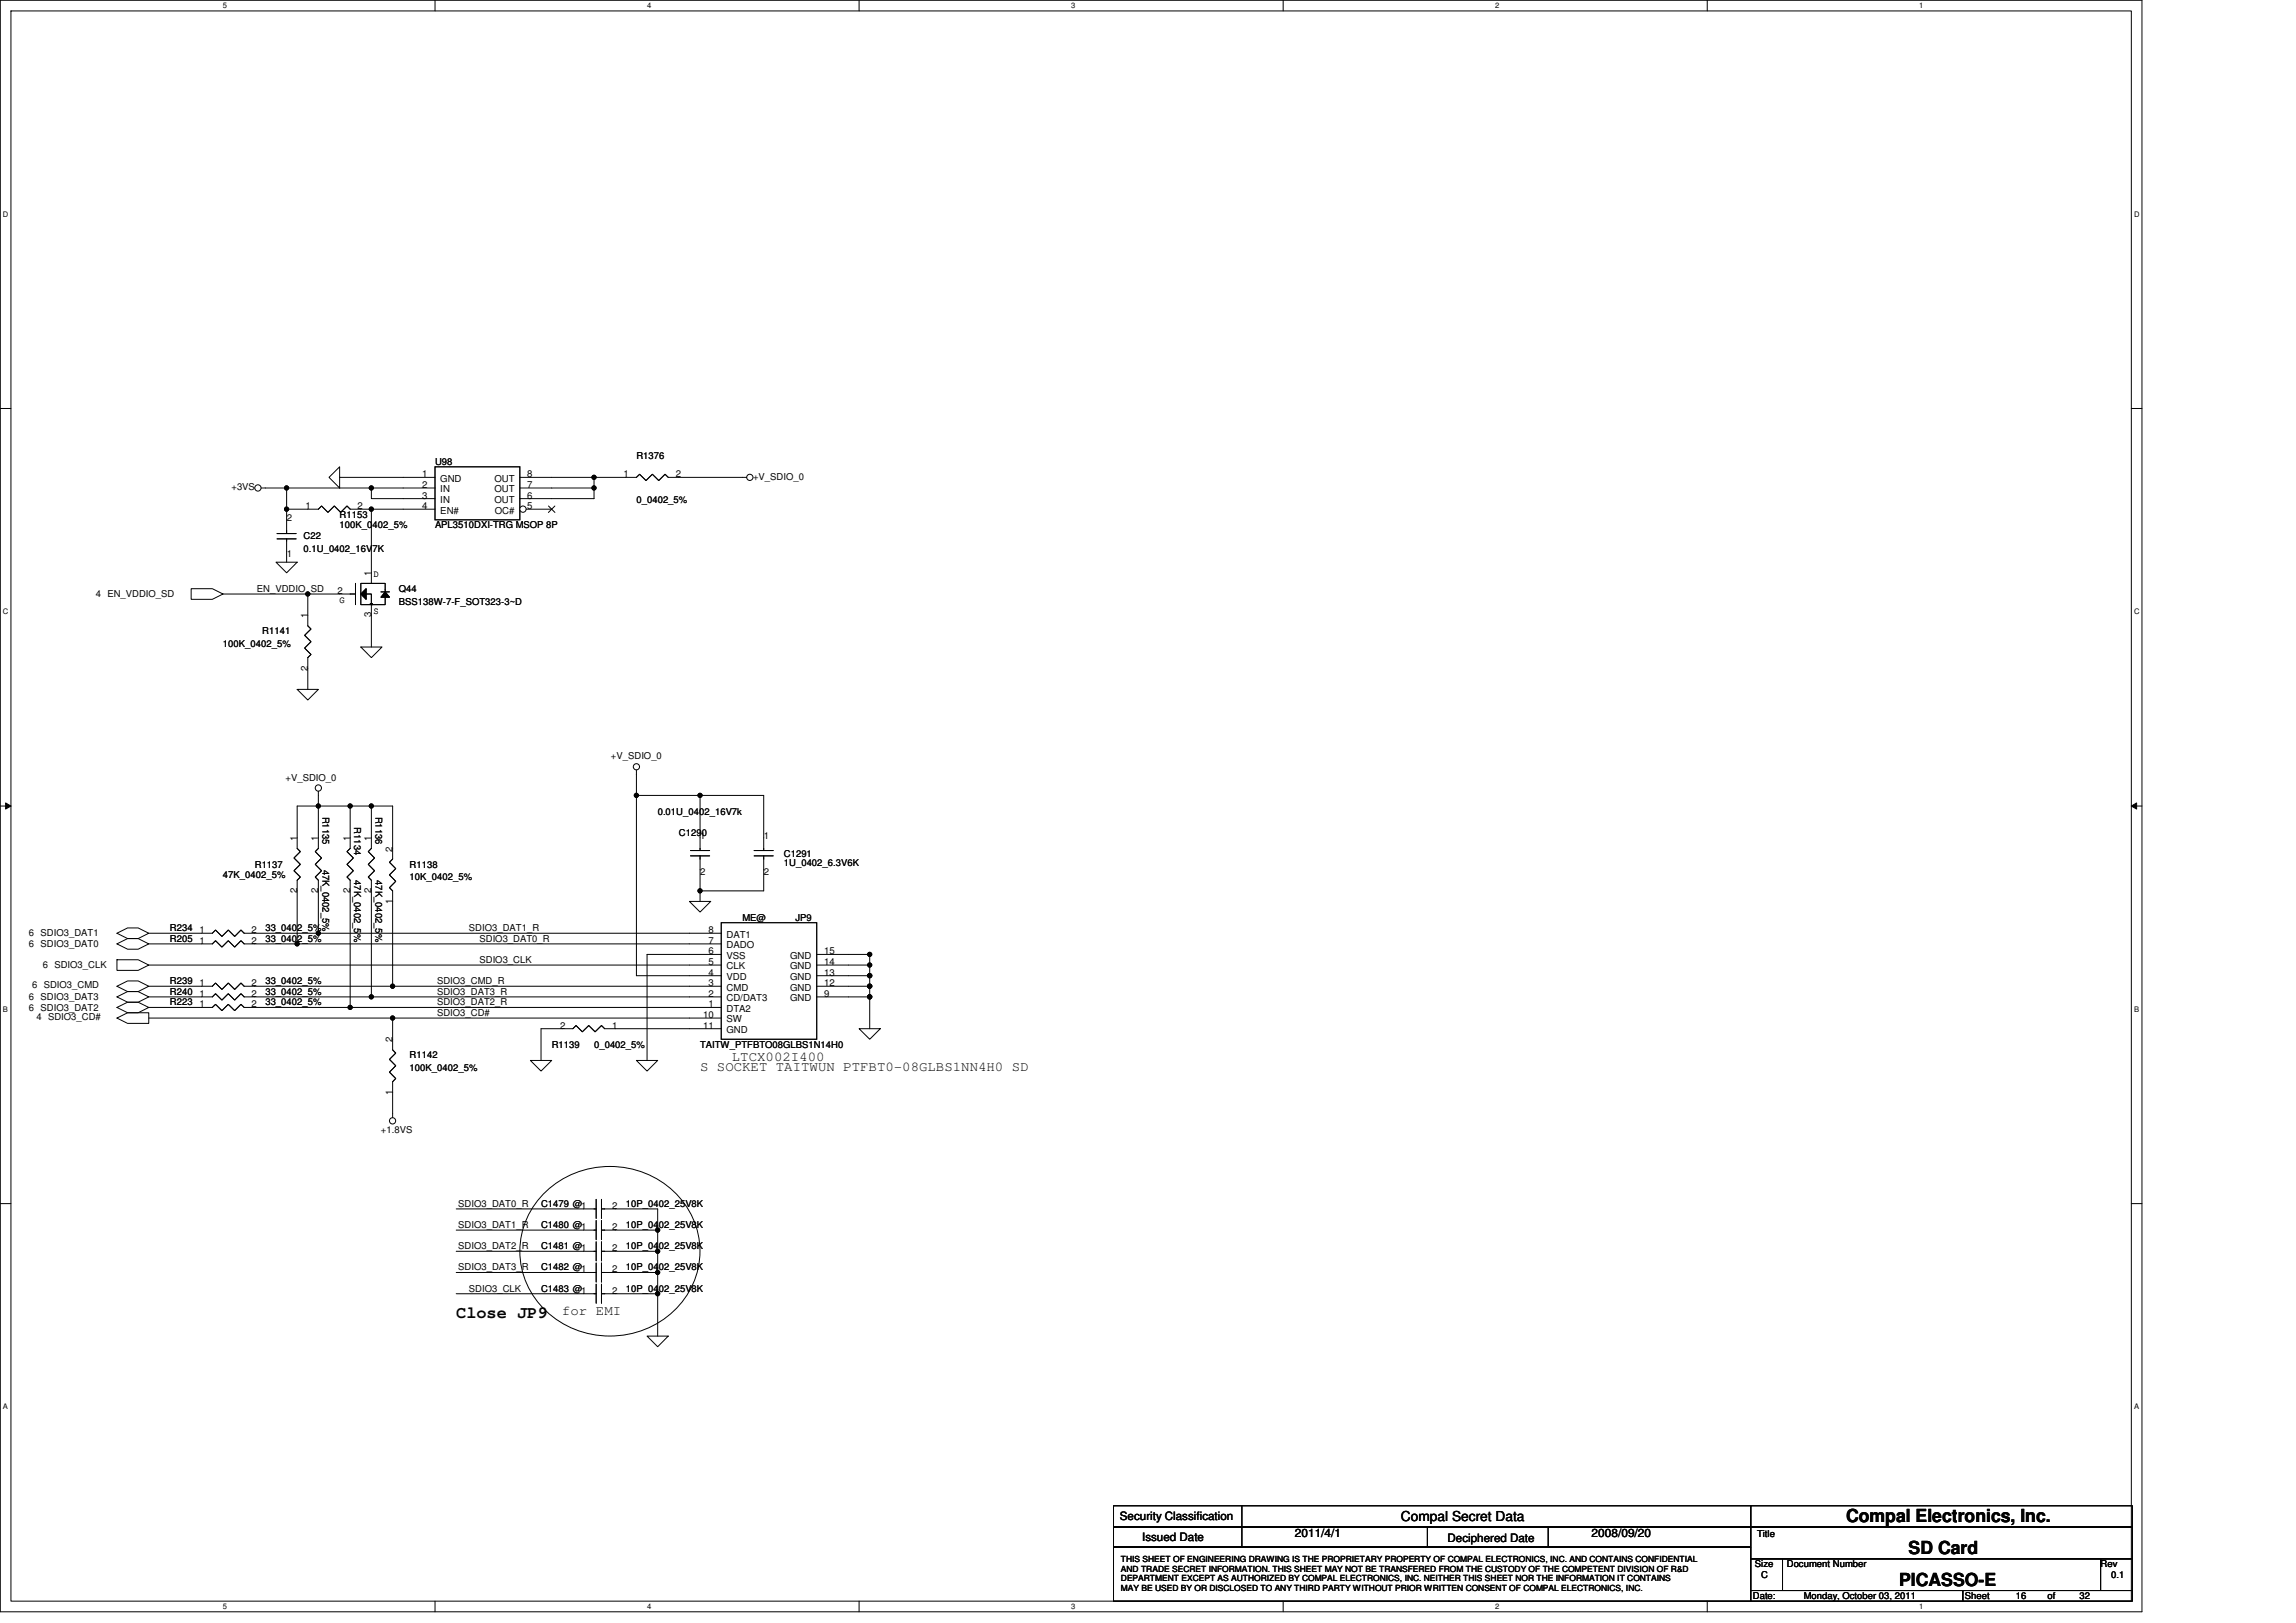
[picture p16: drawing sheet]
<svg xmlns="http://www.w3.org/2000/svg" width="297mm" height="210mm" viewBox="0 0 297 210" stroke-linecap="round" stroke-linejoin="round" font-family="sans-serif">
<defs><g id="words">
<g font-size="2.3" fill="#010202">
<text x="238.8" y="197">Compal Electronics, Inc.</text>
<text x="246.9" y="201.1">SD Card</text>
<text x="245.7" y="205.2">PICASSO-E</text>
</g>
<text font-size="2.2" fill="#010202" x="59" y="170.6">Close JP9</text>
<g font-size="1.8" fill="#010202">
<text x="94.7" y="137.3">LTCX002I400</text>
<text x="90.6" y="138.6">S SOCKET TAITWUN PTFBT0-08GLBS1NN4H0 SD</text>
<text x="72.7" y="170.2">for EMI</text>
<text x="181.2" y="196.8">Compal Secret Data</text>
</g>
<g font-size="1.5" fill="#010202">
<text x="144.9" y="196.7">Security Classification</text>
<text x="147.8" y="199.3">Issued Date</text>
<text x="167.5" y="198.9">2011/4/1</text>
<text x="187.3" y="199.5">Deciphered Date</text>
<text x="205.9" y="198.9">2008/09/20</text>
</g>
<g font-size="1.2" fill="#010202">
<text x="82.3" y="59.4">R1376</text>
<text x="29.9" y="63.4">+3VS</text>
<text x="39.5" y="65.9">1</text>
<text x="46.3" y="65.9">2</text>
<text x="54.6" y="61.8">1</text>
<text x="54.6" y="63.1">2</text>
<text x="54.6" y="64.5">3</text>
<text x="54.6" y="65.9">4</text>
<text x="56.3" y="60.1">U98</text>
<text x="57" y="62.3">GND</text>
<text x="57" y="63.7">IN</text>
<text x="57" y="65.1">IN</text>
<text x="64" y="65.1">OUT</text>
<text x="64" y="62.3">OUT</text>
<text x="64" y="63.7">OUT</text>
<text x="68.2" y="65.9">5</text>
<text x="68.2" y="64.5">6</text>
<text x="68.2" y="61.8">8</text>
<text x="68.2" y="63.1">7</text>
<text x="80.7" y="61.8">1</text>
<text x="82.3" y="65.1">0_0402_5%</text>
<text x="87.4" y="61.8">2</text>
<text x="97.4" y="62">+V_SDIO_0</text>
<text x="37.1" y="67.4">2</text>
<text x="39.3" y="69.7">C22</text>
<text x="39.3" y="71.4">0.1U_0402_16V7K</text>
<text x="43.9" y="67">R1153</text>
<text x="43.9" y="68.4">100K_0402_5%</text>
<text x="56.3" y="68.4">APL3510DXI-TRG MSOP 8P</text>
<text x="57" y="66.4">EN#</text>
<text x="64" y="66.4">OC#</text>
<text x="12.4" y="77.3">4 EN_VDDIO_SD</text>
<text x="33.2" y="76.6">EN_VDDIO_SD</text>
<text x="37.1" y="72.1">1</text>
<text x="43.7" y="76.8">2</text>
<text x="43.9" y="78">G</text>
<text x="48" y="74.5" transform="rotate(-90 48 74.5)">1</text>
<text x="48.3" y="74.7">D</text>
<text x="51.6" y="76.6">Q44</text>
<text x="28.8" y="83.7">100K_0402_5%</text>
<text x="33.9" y="82.1">R1141</text>
<text x="39.8" y="80" transform="rotate(-90 39.8 80)">1</text>
<text x="48" y="79.9" transform="rotate(-90 48 79.9)">3</text>
<text x="48.3" y="79.5">S</text>
<text x="51.6" y="78.2">BSS138W-7-F_SOT323-3~D</text>
<text x="39.8" y="86.7" transform="rotate(-90 39.8 86.7)">2</text>
<text x="36.9" y="101">+V_SDIO_0</text>
<text x="79" y="98.3">+V_SDIO_0</text>
<text x="41.7" y="105.7" transform="rotate(90 41.7 105.7)">R1135</text>
<text x="45.8" y="107" transform="rotate(90 45.8 107)">R1134</text>
<text x="48.6" y="105.7" transform="rotate(90 48.6 105.7)">R1136</text>
<text x="85.1" y="105.4">0.01U_0402_16V7k</text>
<text x="28.8" y="113.6">47K_0402_5%</text>
<text x="33" y="112.2">R1137</text>
<text x="38.4" y="108.8" transform="rotate(-90 38.4 108.8)">1</text>
<text x="41.2" y="108.8" transform="rotate(-90 41.2 108.8)">1</text>
<text x="41.7" y="112.5" transform="rotate(90 41.7 112.5)">47K_0402_5%</text>
<text x="45.3" y="108.8" transform="rotate(-90 45.3 108.8)">1</text>
<text x="45.8" y="113.9" transform="rotate(90 45.8 113.9)">47K_0402_5%</text>
<text x="48" y="108.8" transform="rotate(-90 48 108.8)">1</text>
<text x="48.6" y="113.9" transform="rotate(90 48.6 113.9)">47K_0402_5%</text>
<text x="50.8" y="110.2" transform="rotate(-90 50.8 110.2)">2</text>
<text x="53" y="112.2">R1138</text>
<text x="53" y="113.9">10K_0402_5%</text>
<text x="87.8" y="108.1">C1290</text>
<text x="90.6" y="108.5">1</text>
<text x="90.6" y="113.2">2</text>
<text x="98.8" y="108.5">1</text>
<text x="98.8" y="113.2">2</text>
<text x="101.4" y="110.9">C1291</text>
<text x="101.4" y="112.1">1U_0402_6.3V6K</text>
<text x="38.4" y="115.5" transform="rotate(-90 38.4 115.5)">2</text>
<text x="41.2" y="115.5" transform="rotate(-90 41.2 115.5)">2</text>
<text x="45.3" y="115.5" transform="rotate(-90 45.3 115.5)">2</text>
<text x="48" y="115.5" transform="rotate(-90 48 115.5)">2</text>
<text x="50.8" y="116.9" transform="rotate(-90 50.8 116.9)">1</text>
<text x="96.1" y="119.1">ME@</text>
<text x="102.9" y="119.1">JP9</text>
<text x="3.7" y="121.2">6 SDIO3_DAT1</text>
<text x="3.7" y="122.5">6 SDIO3_DAT0</text>
<text x="5.5" y="125.3">6 SDIO3_CLK</text>
<text x="22" y="121.8">R205</text>
<text x="22" y="120.5">R234</text>
<text x="25.8" y="122.1">1</text>
<text x="25.8" y="120.7">1</text>
<text x="32.6" y="122.1">2</text>
<text x="32.6" y="120.7">2</text>
<text x="34.3" y="121.8">33_0402_5%</text>
<text x="34.3" y="120.5">33_0402_5%</text>
<text x="60.7" y="120.5">SDIO3_DAT1_R</text>
<text x="62" y="124.6">SDIO3_CLK</text>
<text x="62" y="121.8">SDIO3_DAT0_R</text>
<text x="91.7" y="124.8">5</text>
<text x="91.7" y="123.5">6</text>
<text x="91.7" y="122.1">7</text>
<text x="91.7" y="120.7">8</text>
<text x="94" y="125.4">CLK</text>
<text x="94" y="124">VSS</text>
<text x="94" y="122.7">DADO</text>
<text x="94" y="121.3">DAT1</text>
<text x="102.2" y="125.4">GND</text>
<text x="102.2" y="124">GND</text>
<text x="106.6" y="124.8">14</text>
<text x="106.6" y="123.5">15</text>
<text x="3.7" y="129.4">6 SDIO3_DAT3</text>
<text x="3.7" y="130.8">6 SDIO3_DAT2</text>
<text x="4.2" y="127.9">6 SDIO3_CMD</text>
<text x="4.7" y="132">4 SDIO3_CD#</text>
<text x="22" y="130.1">R223</text>
<text x="22" y="127.3">R239</text>
<text x="22" y="128.7">R240</text>
<text x="25.8" y="130.3">1</text>
<text x="25.8" y="127.6">1</text>
<text x="25.8" y="129">1</text>
<text x="32.6" y="130.3">2</text>
<text x="32.6" y="127.6">2</text>
<text x="32.6" y="129">2</text>
<text x="34.3" y="130.1">33_0402_5%</text>
<text x="34.3" y="127.3">33_0402_5%</text>
<text x="34.3" y="128.7">33_0402_5%</text>
<text x="56.6" y="127.3">SDIO3_CMD_R</text>
<text x="56.6" y="128.7">SDIO3_DAT3_R</text>
<text x="56.6" y="130.1">SDIO3_DAT2_R</text>
<text x="56.6" y="131.4">SDIO3_CD#</text>
<text x="91" y="131.7">10</text>
<text x="91.7" y="130.3">1</text>
<text x="91.7" y="129">2</text>
<text x="91.7" y="127.6">3</text>
<text x="91.7" y="126.2">4</text>
<text x="94" y="130.9">DTA2</text>
<text x="94" y="129.5">CD/DAT3</text>
<text x="94" y="128.2">CMD</text>
<text x="94" y="126.8">VDD</text>
<text x="102.2" y="129.5">GND</text>
<text x="102.2" y="128.2">GND</text>
<text x="102.2" y="126.8">GND</text>
<text x="106.6" y="129">9</text>
<text x="106.6" y="127.6">12</text>
<text x="106.6" y="126.2">13</text>
<text x="50.8" y="134.9" transform="rotate(-90 50.8 134.9)">2</text>
<text x="53" y="136.9">R1142</text>
<text x="71.4" y="135.6">R1139</text>
<text x="72.5" y="133.1">2</text>
<text x="76.9" y="135.6">0_0402_5%</text>
<text x="79.2" y="133.1">1</text>
<text x="90.6" y="135.6">TAITW_PTFBTO08GLBS1N14H0</text>
<text x="91" y="133.1">11</text>
<text x="94" y="132.3">SW</text>
<text x="94" y="133.7">GND</text>
<text x="50.8" y="141.6" transform="rotate(-90 50.8 141.6)">1</text>
<text x="53" y="138.6">100K_0402_5%</text>
<text x="49.3" y="146.5">+1.8VS</text>
<text x="59.3" y="161.6">SDIO3_DAT2_R</text>
<text x="59.3" y="158.9">SDIO3_DAT1_R</text>
<text x="59.3" y="156.1">SDIO3_DAT0_R</text>
<text x="70" y="161.6">C1481 @1</text>
<text x="70" y="156.1">C1479 @1</text>
<text x="70" y="158.9">C1480 @1</text>
<text x="79.2" y="161.9">2</text>
<text x="79.2" y="156.4">2</text>
<text x="79.2" y="159.1">2</text>
<text x="81" y="161.6">10P_0402_25V8K</text>
<text x="81" y="156.1">10P_0402_25V8K</text>
<text x="81" y="158.9">10P_0402_25V8K</text>
<text x="59.3" y="164.4">SDIO3_DAT3_R</text>
<text x="60.7" y="167.1">SDIO3_CLK</text>
<text x="70" y="164.4">C1482 @1</text>
<text x="70" y="167.1">C1483 @1</text>
<text x="79.2" y="164.6">2</text>
<text x="79.2" y="167.4">2</text>
<text x="81" y="164.4">10P_0402_25V8K</text>
<text x="81" y="167.1">10P_0402_25V8K</text>
<text x="227" y="202.8">Size</text>
<text x="227.3" y="198.8">Title</text>
<text x="231.2" y="202.8">Document Number</text>
<text x="271.8" y="202.8">Rev</text>
<text x="226.8" y="206.9">Date:</text>
<text x="227.9" y="204.1">C</text>
<text x="233.3" y="206.9">Monday, October 03, 2011</text>
<text x="254.2" y="206.9">Sheet</text>
<text x="260.8" y="206.9">16</text>
<text x="264.9" y="206.9">of</text>
<text x="269" y="206.9">32</text>
<text x="273.1" y="204.1">0.1</text>
</g>
<g font-size="1.1" fill="#010202">
<text x="145" y="202.1">THIS SHEET OF ENGINEERING DRAWING IS THE PROPRIETARY PROPERTY OF COMPAL ELECTRONICS, INC. AND CONTAINS CONFIDENTIAL</text>
<text x="145" y="203.3">AND TRADE SECRET INFORMATION. THIS SHEET MAY NOT BE TRANSFERED FROM THE CUSTODY OF THE COMPETENT DIVISION OF R&amp;D</text>
<text x="145" y="204.6">DEPARTMENT EXCEPT AS AUTHORIZED BY COMPAL ELECTRONICS, INC. NEITHER THIS SHEET NOR THE INFORMATION IT CONTAINS</text>
<text x="145" y="205.8">MAY BE USED BY OR DISCLOSED TO ANY THIRD PARTY WITHOUT PRIOR WRITTEN CONSENT OF COMPAL ELECTRONICS, INC.</text>
</g>
<g font-size="1" fill="#010202">
<text x="28.8" y="1.1">5</text>
<text x="83.7" y="1.1">4</text>
<text x="138.6" y="1.1">3</text>
<text x="193.4" y="1.1">2</text>
<text x="248.3" y="1.1">1</text>
<text x=".4" y="28">D</text>
<text x="276.1" y="28">D</text>
<text x=".4" y="79.5">C</text>
<text x="276.1" y="79.5">C</text>
<text x=".4" y="130.9">B</text>
<text x="276.1" y="130.9">B</text>
<text x=".4" y="182.3">A</text>
<text x="276.1" y="182.3">A</text>
<text x="28.8" y="208.2">5</text>
<text x="83.7" y="208.2">4</text>
<text x="138.6" y="208.2">3</text>
<text x="193.4" y="208.2">2</text>
<text x="248.3" y="208.2">1</text>
</g>
</g></defs>
<path d="M0 0h277.1v208.5h-277.1zM1.4 1.4h274.3v205.8h-274.3z" fill="none" stroke="#010202" stroke-width=".13"/>
<g fill="#fff">
<path d="M28.8 .2h.6v1.1h-.6z"/>
<path d="M28.8 207.3h.6v1.1h-.6z"/>
</g>
<path d="M56.3 0v1.4M56.3 207.2v1.3" fill="none" stroke="#010202" stroke-width=".13"/>
<g fill="#fff">
<path d="M83.7 .2h.6v1.1h-.6z"/>
<path d="M83.7 207.3h.6v1.1h-.6z"/>
</g>
<path d="M111.1 0v1.4M111.1 207.2v1.3" fill="none" stroke="#010202" stroke-width=".13"/>
<g fill="#fff">
<path d="M138.6 .2h.5v1.1h-.5z"/>
<path d="M138.6 207.3h.5v1.1h-.5z"/>
</g>
<path d="M166 0v1.4M166 207.2v1.3" fill="none" stroke="#010202" stroke-width=".13"/>
<g fill="#fff">
<path d="M193.4 .2h.6v1.1h-.6z"/>
<path d="M193.4 207.3h.6v1.1h-.6z"/>
</g>
<path d="M220.9 0v1.4M220.9 207.2v1.3" fill="none" stroke="#010202" stroke-width=".13"/>
<g fill="#fff">
<path d="M248.3 .2h.6v1.1h-.6z"/>
<path d="M248.3 207.3h.6v1.1h-.6z"/>
<path d="M.4 27.1h.7v1.1h-.7z"/>
<path d="M276.1 27.1h.7v1.1h-.7z"/>
<path d="M.4 78.6h.7v1.1h-.7z"/>
<path d="M276.1 78.6h.7v1.1h-.7z"/>
</g>
<path d="M0 52.8h1.4M275.7 52.8h1.4" fill="none" stroke="#010202" stroke-width=".13"/>
<g fill="#fff">
<path d="M.4 130h.6v1.1h-.6z"/>
<path d="M276.1 130h.6v1.1h-.6z"/>
</g>
<path d="M0 104.3h1.4M275.7 104.3h1.4" fill="none" stroke="#010202" stroke-width=".13"/>
<path d="M.7 103.9l.7 .4-.7 .4z" fill="#010202"/>
<path d="M.7 103.9l.7 .4-.7 .4z" fill="none" stroke="#010202" stroke-width=".13"/>
<path d="M275.7 104.3l.7-.4v.8z" fill="#010202"/>
<path d="M275.7 104.3l.7-.4v.8z" fill="none" stroke="#010202" stroke-width=".13"/>
<g fill="#fff">
<path d="M.4 181.4h.6v1.1h-.6z"/>
<path d="M276.1 181.4h.6v1.1h-.6z"/>
</g>
<path d="M90.6 102.9v5.5M0 155.7h1.4M275.7 155.7h1.4" fill="none" stroke="#010202" stroke-width=".13"/>
<circle cx="90.6" cy="102.9" r=".27" fill="#010202"/>
<g fill="none" stroke="#010202" stroke-width=".13">
<path d="M90.6 102.9h8.2M90.6 115.3v1.3"/>
<circle cx="90.6" cy="102.9" r=".27"/>
</g>
<circle cx="90.6" cy="115.3" r=".27" fill="#010202"/>
<g fill="none" stroke="#010202" stroke-width=".13">
<path d="M90.6 112.5v2.8h8.2v-2.8M98.8 102.9v5.5M109.8 124.9h2.7M112.5 129v4.1"/>
<circle cx="90.6" cy="115.3" r=".27"/>
</g>
<circle cx="112.5" cy="129" r=".27" fill="#010202"/>
<g fill="none" stroke="#010202" stroke-width=".13">
<path d="M38.4 104.3v4.1M41.2 102.9v1.4M50.8 104.3h-2.8v4.1M82.3 126.2h6.9M109.8 126.2h2.7"/>
<circle cx="112.5" cy="129" r=".27"/>
</g>
<circle cx="48" cy="104.3" r=".27" fill="#010202"/>
<g fill="none" stroke="#010202" stroke-width=".13">
<path d="M41.2 104.3v4.1"/>
<circle cx="48" cy="104.3" r=".27"/>
</g>
<circle cx="41.2" cy="104.3" r=".27" fill="#010202"/>
<g fill="none" stroke="#010202" stroke-width=".13">
<path d="M38.4 104.3h6.9v4.1M19.2 120.7h6.9M41.2 120.7h48"/>
<circle cx="41.2" cy="104.3" r=".27"/>
</g>
<circle cx="41.2" cy="120.7" r=".27" fill="#010202"/>
<g fill="none" stroke="#010202" stroke-width=".13">
<path d="M19.2 124.9h70M19.2 122.1h6.9M38.4 122.1h50.8"/>
<circle cx="41.2" cy="120.7" r=".27"/>
</g>
<circle cx="38.4" cy="122.1" r=".27" fill="#010202"/>
<g fill="none" stroke="#010202" stroke-width=".13">
<path d="M19.2 127.6h6.9M19.2 129h6.9M48 129h41.2M50.8 127.6h38.4"/>
<circle cx="38.4" cy="122.1" r=".27"/>
</g>
<circle cx="48" cy="129" r=".27" fill="#010202"/>
<g fill="none" stroke="#010202" stroke-width=".13">
<path d="M19.2 130.3h6.9M45.3 130.3h43.9"/>
<circle cx="48" cy="129" r=".27"/>
</g>
<circle cx="45.3" cy="130.3" r=".27" fill="#010202"/>
<g fill="none" stroke="#010202" stroke-width=".13">
<path d="M45.3 104.3h2.7M50.8 104.3v5.5M89.2 123.5h-5.5v13.7"/>
<circle cx="45.3" cy="130.3" r=".27"/>
</g>
<circle cx="45.3" cy="104.3" r=".27" fill="#010202"/>
<g fill="none" stroke="#010202" stroke-width=".13">
<path d="M50.8 116.6v11"/>
<circle cx="45.3" cy="104.3" r=".27"/>
</g>
<circle cx="50.8" cy="127.6" r=".27" fill="#010202"/>
<g fill="none" stroke="#010202" stroke-width=".13">
<path d="M38.4 115.3v6.8h-5.4M41.2 115.3v5.4h-8.2M45.3 115.3v15h-12.3M48 115.3v13.7h-15M33 127.6h17.8M79.6 133.1h9.6M89.2 131.7h-38.4v2.8"/>
<circle cx="50.8" cy="127.6" r=".27"/>
</g>
<circle cx="50.8" cy="131.7" r=".27" fill="#010202"/>
<g fill="none" stroke="#010202" stroke-width=".13">
<path d="M19.2 131.7h31.6M72.7 133.1h-2.7v4.1M109.8 123.5h2.7v1.4M109.8 127.6h2.7M109.8 129h2.7M50.8 141.3v2.8"/>
<circle cx="50.8" cy="131.7" r=".27"/>
</g>
<circle cx="112.5" cy="123.5" r=".27" fill="#010202"/>
<circle cx="112.5" cy="123.5" r=".27" fill="none" stroke="#010202" stroke-width=".13"/>
<circle cx="112.5" cy="124.9" r=".27" fill="#010202"/>
<g fill="none" stroke="#010202" stroke-width=".13">
<path d="M76.9 63.1v1.4h-5.5"/>
<circle cx="112.5" cy="124.9" r=".27"/>
</g>
<circle cx="76.8" cy="63.1" r=".27" fill="#010202"/>
<g fill="none" stroke="#010202" stroke-width=".13">
<path d="M71.4 61.8h5.5"/>
<circle cx="76.8" cy="63.1" r=".27"/>
</g>
<circle cx="76.8" cy="61.8" r=".27" fill="#010202"/>
<g fill="none" stroke="#010202" stroke-width=".13">
<path d="M48 79.6v4.1M48 65.9v8.2"/>
<circle cx="76.8" cy="61.8" r=".27"/>
</g>
<circle cx="48" cy="65.9" r=".27" fill="#010202"/>
<g fill="none" stroke="#010202" stroke-width=".13">
<path d="M28.8 76.9h11M37.1 63.1h10.9M43.9 61.8h8.3M48 65.9h4.2M76.9 61.8v1.3h-5.5"/>
<circle cx="48" cy="65.9" r=".27"/>
</g>
<circle cx="37.1" cy="63.1" r=".27" fill="#010202"/>
<g fill="none" stroke="#010202" stroke-width=".13">
<path d="M52.2 63.1h-4.2v1.4h4.2"/>
<circle cx="37.1" cy="63.1" r=".27"/>
</g>
<circle cx="48" cy="63.1" r=".27" fill="#010202"/>
<g fill="none" stroke="#010202" stroke-width=".13">
<path d="M39.8 76.9h4.1"/>
<circle cx="48" cy="63.1" r=".27"/>
</g>
<circle cx="39.8" cy="76.8" r=".27" fill="#010202"/>
<g fill="none" stroke="#010202" stroke-width=".13">
<path d="M37.1 65.9h2.7M39.8 76.9v2.7M39.8 86.5v2.7"/>
<circle cx="39.8" cy="76.8" r=".27"/>
</g>
<circle cx="37.1" cy="65.9" r=".27" fill="#010202"/>
<g fill="none" stroke="#010202" stroke-width=".13">
<path d="M34.3 63.1h2.8v4.2M37.1 71.4v1.3M46.7 65.9h1.3M59 164.6h16.5M59 161.9h16.5M85.1 161.9v2.7"/>
<circle cx="37.1" cy="65.9" r=".27"/>
</g>
<circle cx="85.1" cy="161.9" r=".27" fill="#010202"/>
<g fill="none" stroke="#010202" stroke-width=".13">
<path d="M85.1 159.1v2.8h-5.5"/>
<circle cx="85.1" cy="161.9" r=".27"/>
</g>
<circle cx="85.1" cy="159.1" r=".27" fill="#010202"/>
<g fill="none" stroke="#010202" stroke-width=".13">
<path d="M79.6 159.1h5.5M79.6 164.6h5.5M85.1 167.4v5.5"/>
<circle cx="85.1" cy="159.1" r=".27"/>
</g>
<circle cx="85.1" cy="167.4" r=".27" fill="#010202"/>
<g fill="none" stroke="#010202" stroke-width=".13">
<path d="M59 159.1h16.5M59 156.4h16.5M79.6 156.4h5.5v2.7M85.1 164.6v2.8h-5.5"/>
<circle cx="85.1" cy="167.4" r=".27"/>
</g>
<circle cx="85.1" cy="164.6" r=".27" fill="#010202"/>
<g fill="none" stroke="#010202" stroke-width=".13">
<path d="M112.5 124.9v1.3M59 167.4h16.5"/>
<circle cx="85.1" cy="164.6" r=".27"/>
</g>
<circle cx="112.5" cy="126.2" r=".27" fill="#010202"/>
<g fill="none" stroke="#010202" stroke-width=".13">
<path d="M112.5 126.2v1.4"/>
<circle cx="112.5" cy="126.2" r=".27"/>
</g>
<circle cx="112.5" cy="127.6" r=".27" fill="#010202"/>
<circle cx="112.5" cy="127.6" r=".27" fill="none" stroke="#010202" stroke-width=".13"/>
<circle cx="112.5" cy="126.2" r=".27" fill="#010202"/>
<g fill="none" stroke="#010202" stroke-width=".13">
<path d="M112.5 127.6v1.4"/>
<circle cx="112.5" cy="126.2" r=".27"/>
</g>
<circle cx="112.5" cy="127.6" r=".27" fill="#010202"/>
<circle cx="112.5" cy="127.6" r=".27" fill="none" stroke="#010202" stroke-width=".13"/>
<circle cx="112.5" cy="129" r=".27" fill="#010202"/>
<g fill="none" stroke="#010202" stroke-width=".13">
<path d="M82.3 100.2v2.7"/>
<circle cx="112.5" cy="129" r=".27"/>
</g>
<circle cx="82.3" cy="102.9" r=".27" fill="#010202"/>
<g fill="none" stroke="#010202" stroke-width=".13">
<path d="M24.7 76.2h2.8l1.3 .7-1.3 .6h-2.8zM33.8 63.1h.5M35.7 72.7h2.7l-1.3 1.4zM42.6 61.8l1.3-1.4v2.7zM52.2 61.8h4.1M52.2 63.1h4.1M56.3 60.4h11v6.9h-11zM76.9 61.8h4.1M87.8 61.8h8.8M38.4 89.2h2.8l-1.4 1.4zM46.7 83.7h2.7l-1.4 1.4zM82.3 99.6v.6"/>
<path d="M41.2 102.4v.5M89.2 116.6h2.7l-1.3 1.4zM90.6 102.9h-8.3v23.3M15.1 120.7l1.4-.6h1.4l1.3 .6-1.3 .7h-1.4zM15.1 124.2h2.8l1.3 .7-1.3 .6h-2.8zM15.1 122.1l1.4-.7h1.4l1.3 .7-1.3 .7h-1.4zM15.1 127.6l1.4-.7h1.4l1.3 .7-1.3 .7h-1.4zM15.1 129l1.4-.7h1.4l1.3 .7-1.3 .7h-1.4zM15.1 130.3l1.4-.6h1.4l1.3 .6-1.3 .7h-1.4zM15.1 131.7l1.4-.7h2.7v1.4h-2.7zM50.8 134.5v1.3l.4 .4-.8 .9 .8 .8-.8 .8 .8 .8-.4 .5v1.3M68.6 137.2h2.8l-1.4 1.4z"/>
<path d="M82.3 137.2h2.8l-1.4 1.4zM111.1 133.1h2.8l-1.4 1.4zM50.8 144.1v.5M70.7 154.1a12.1 12.1 0 0 1 18.7 3 10.7 10.7 0 0 1-5.4 14.6 11.9 11.9 0 0 1-16.1-6.1 10.5 10.5 0 0 1 2.8-11.5zM75.5 164.6h1.6M75.5 161.9h1.6M77.1 163.4v2.5M77.1 160.7v2.4M77.8 164.6h1.8M77.8 161.9h1.8M77.8 163.4v2.5M77.8 160.7v2.4"/>
<path d="M83.7 172.9h2.8l-1.4 1.3zM144.1 194.8h82.4v2.8h-82.4zM144.1 197.6h82.4v2.6h-82.4zM160.7 194.8v5.4M184.7 197.6v2.6M200.3 197.6v2.6M226.5 194.8h49.4v2.8h-49.4zM226.5 197.6h49.4v4.1h-49.4zM144.1 200.2h82.4v7h-82.4zM226.5 201.7h4.1v4.1h-4.1zM226.5 205.8h27.4v1.4h-27.4zM230.6 201.7h41.2v4.1h-41.2z"/>
<path d="M253.9 205.8h22v1.4h-22zM271.8 201.7h4.1v4.1h-4.1z"/>
<circle cx="33.4" cy="63.1" r=".41"/>
<circle cx="97" cy="61.8" r=".41"/>
<circle cx="82.3" cy="99.2" r=".4"/>
<circle cx="41.2" cy="101.9" r=".4"/>
<circle cx="82.3" cy="102.9" r=".27"/>
<circle cx="50.8" cy="145" r=".4"/>
</g>
<circle cx="67.7" cy="65.9" r=".41" fill="#fff"/>
<g fill="none" stroke="#010202" stroke-width=".13">
<path d="M52.2 65.9h4.1M52.2 64.5h4.1M67.3 64.5h4.1M67.3 61.8h4.1M67.3 63.1h4.1M68.1 65.9h3.3M71 65.5l.8 .8M71.8 65.5l-.9 .8M72.7 133.1h1.4l.4-.4 .8 .8 .9-.8 .8 .8 .8-.8 .4 .4h1.4"/>
<circle cx="67.7" cy="65.9" r=".41"/>
</g>
<path d="M46.7 76.9l.7-.7v1.3z" fill="#010202"/>
<path d="M46.7 76.9l.7-.7v1.3z" fill="none" stroke="#010202" stroke-width=".13"/>
<path d="M49.8 76.6l.6 .7h-1.1z" fill="#010202"/>
<path d="M45.3 76.9h.7M46 75.5v2.7M49.3 76.6h1.1M49.8 76.6v-1.1h-3.1v2.7h1.3v-1.3h-.6M49.8 76.6l.6 .7h-1.1zM49.8 77.3v.9h-1.8h.2v-.1h-.3v.1" fill="none" stroke="#010202" stroke-width=".13"/>
<path d="M46.7 76.9l.7-.7v1.3z" fill="#010202"/>
<path d="M46.7 76.9l.7-.7v1.3z" fill="none" stroke="#010202" stroke-width=".13"/>
<path d="M49.8 76.6l.6 .7h-1.1z" fill="#010202"/>
<g fill="none" stroke="#010202" stroke-width=".13">
<path d="M35.8 69h2.5M35.8 69.7h2.5M37.1 69.7v1.7M37.1 67.3v1.7M39.8 79.6v1.4l.4 .4-.8 .8 .8 .8-.8 .8 .8 .9-.4 .4v1.4M39.8 65.9h1.4l.4-.4 .8 .8 .9-.8 .8 .8 .8-.8 .4 .4h1.4M46 75.5v2.7M46 76.9h-2.1M47.9 78.2v-.1h.3v.1h-.2M48 75.5h-1.3v2.7h1.3v-1.3h-.6M48 75.5h1.8v1.1M48 74.1v1.4"/>
<path d="M48 78.2v1.4M49.3 76.6h1.1M49.8 76.6l.6 .7h-1.1zM49.8 77.3v.9h-1.8M81 61.8h1.3l.4-.4 .9 .8 .8-.8 .8 .8 .8-.8 .5 .4h1.3M38.4 108.4v1.4l.5 .4-.9 .8 .9 .8-.9 .9 .9 .8-.5 .4v1.4M41.2 108.4v1.4l-.4 .4 .8 .8-.8 .8 .8 .9-.8 .8 .4 .4v1.4M45.3 108.4v1.4l-.4 .4 .8 .8-.8 .8 .8 .9-.8 .8 .4 .4v1.4M48 108.4v1.4l-.4 .4 .9 .8-.9 .8 .9 .9-.9 .8 .4 .4v1.4M50.8 109.8v1.3l-.4 .5 .8 .8-.8 .8 .8 .8-.8 .8 .4 .5v1.3M89.3 110.7h2.5M89.3 110h2.5"/>
<path d="M90.6 108.4v1.6M90.6 110.7v1.8M93.3 119.4h12.4v15.1h-12.4zM97.6 110.7h2.4M97.6 110h2.4M98.8 108.4v1.6M98.8 110.7v1.8M26.1 130.3h1.4l.4-.4 .8 .9 .8-.9 .9 .9 .8-.9 .4 .4h1.4M26.1 122.1h1.4l.4-.4 .8 .8 .8-.8 .9 .8 .8-.8 .4 .4h1.4M26.1 127.6h1.4l.4-.4 .8 .8 .8-.8 .9 .8 .8-.8 .4 .4h1.4M26.1 129h1.4l.4-.4 .8 .8 .8-.8 .9 .8 .8-.8 .4 .4h1.4M26.1 120.7h1.4l.4-.4 .8 .9 .8-.9 .9 .9 .8-.9 .4 .4h1.4"/>
<path d="M89.2 130.3h4.1M89.2 122.1h4.1M89.2 127.6h4.1M89.2 129h4.1M89.2 126.2h4.1M89.2 124.9h4.1M89.2 123.5h4.1M89.2 120.7h4.1M89.2 131.7h4.1M89.2 133.1h4.1M105.7 127.6h4.1M105.7 129h4.1"/>
<path d="M105.7 126.2h4.1M105.7 124.9h4.1M105.7 123.5h4.1M75.5 156.4h1.6M75.5 159.1h1.6M77.1 155.2v2.4M77.1 157.9v2.5M77.8 156.4h1.8M77.8 159.1h1.8M77.8 155.2v2.4M77.8 157.9v2.5M75.5 167.4h1.6"/>
<path d="M77.1 166.1v2.5M77.8 167.4h1.8M77.8 166.1v2.5"/>
</g>
<circle cx="90.6" cy="102.9" r=".27" fill="#010202"/>
<circle cx="90.6" cy="102.9" r=".27" fill="none" stroke="#010202" stroke-width=".13"/>
<circle cx="90.6" cy="115.3" r=".27" fill="#010202"/>
<circle cx="90.6" cy="115.3" r=".27" fill="none" stroke="#010202" stroke-width=".13"/>
<circle cx="112.5" cy="129" r=".27" fill="#010202"/>
<circle cx="112.5" cy="129" r=".27" fill="none" stroke="#010202" stroke-width=".13"/>
<circle cx="48" cy="104.3" r=".27" fill="#010202"/>
<circle cx="48" cy="104.3" r=".27" fill="none" stroke="#010202" stroke-width=".13"/>
<circle cx="41.2" cy="104.3" r=".27" fill="#010202"/>
<circle cx="41.2" cy="104.3" r=".27" fill="none" stroke="#010202" stroke-width=".13"/>
<circle cx="41.2" cy="120.7" r=".27" fill="#010202"/>
<circle cx="41.2" cy="120.7" r=".27" fill="none" stroke="#010202" stroke-width=".13"/>
<circle cx="38.4" cy="122.1" r=".27" fill="#010202"/>
<circle cx="38.4" cy="122.1" r=".27" fill="none" stroke="#010202" stroke-width=".13"/>
<circle cx="48" cy="129" r=".27" fill="#010202"/>
<circle cx="48" cy="129" r=".27" fill="none" stroke="#010202" stroke-width=".13"/>
<circle cx="45.3" cy="130.3" r=".27" fill="#010202"/>
<circle cx="45.3" cy="130.3" r=".27" fill="none" stroke="#010202" stroke-width=".13"/>
<circle cx="45.3" cy="104.3" r=".27" fill="#010202"/>
<circle cx="45.3" cy="104.3" r=".27" fill="none" stroke="#010202" stroke-width=".13"/>
<circle cx="50.8" cy="127.6" r=".27" fill="#010202"/>
<circle cx="50.8" cy="127.6" r=".27" fill="none" stroke="#010202" stroke-width=".13"/>
<circle cx="50.8" cy="131.7" r=".27" fill="#010202"/>
<circle cx="50.8" cy="131.7" r=".27" fill="none" stroke="#010202" stroke-width=".13"/>
<circle cx="112.5" cy="123.5" r=".27" fill="#010202"/>
<circle cx="112.5" cy="123.5" r=".27" fill="none" stroke="#010202" stroke-width=".13"/>
<circle cx="112.5" cy="124.9" r=".27" fill="#010202"/>
<circle cx="112.5" cy="124.9" r=".27" fill="none" stroke="#010202" stroke-width=".13"/>
<circle cx="76.8" cy="63.1" r=".27" fill="#010202"/>
<circle cx="76.8" cy="63.1" r=".27" fill="none" stroke="#010202" stroke-width=".13"/>
<circle cx="76.8" cy="61.8" r=".27" fill="#010202"/>
<circle cx="76.8" cy="61.8" r=".27" fill="none" stroke="#010202" stroke-width=".13"/>
<circle cx="48" cy="65.9" r=".27" fill="#010202"/>
<circle cx="48" cy="65.9" r=".27" fill="none" stroke="#010202" stroke-width=".13"/>
<circle cx="37.1" cy="63.1" r=".27" fill="#010202"/>
<circle cx="37.1" cy="63.1" r=".27" fill="none" stroke="#010202" stroke-width=".13"/>
<circle cx="48" cy="63.1" r=".27" fill="#010202"/>
<circle cx="48" cy="63.1" r=".27" fill="none" stroke="#010202" stroke-width=".13"/>
<circle cx="39.8" cy="76.8" r=".27" fill="#010202"/>
<circle cx="39.8" cy="76.8" r=".27" fill="none" stroke="#010202" stroke-width=".13"/>
<circle cx="37.1" cy="65.9" r=".27" fill="#010202"/>
<circle cx="37.1" cy="65.9" r=".27" fill="none" stroke="#010202" stroke-width=".13"/>
<circle cx="85.1" cy="161.9" r=".27" fill="#010202"/>
<circle cx="85.1" cy="161.9" r=".27" fill="none" stroke="#010202" stroke-width=".13"/>
<circle cx="85.1" cy="159.1" r=".27" fill="#010202"/>
<circle cx="85.1" cy="159.1" r=".27" fill="none" stroke="#010202" stroke-width=".13"/>
<circle cx="85.1" cy="167.4" r=".27" fill="#010202"/>
<circle cx="85.1" cy="167.4" r=".27" fill="none" stroke="#010202" stroke-width=".13"/>
<circle cx="85.1" cy="164.6" r=".27" fill="#010202"/>
<circle cx="85.1" cy="164.6" r=".27" fill="none" stroke="#010202" stroke-width=".13"/>
<circle cx="112.5" cy="126.2" r=".27" fill="#010202"/>
<circle cx="112.5" cy="126.2" r=".27" fill="none" stroke="#010202" stroke-width=".13"/>
<circle cx="112.5" cy="127.6" r=".27" fill="#010202"/>
<circle cx="112.5" cy="127.6" r=".27" fill="none" stroke="#010202" stroke-width=".13"/>
<circle cx="112.5" cy="126.2" r=".27" fill="#010202"/>
<circle cx="112.5" cy="126.2" r=".27" fill="none" stroke="#010202" stroke-width=".13"/>
<circle cx="112.5" cy="127.6" r=".27" fill="#010202"/>
<circle cx="112.5" cy="127.6" r=".27" fill="none" stroke="#010202" stroke-width=".13"/>
<circle cx="112.5" cy="129" r=".27" fill="#010202"/>
<circle cx="112.5" cy="129" r=".27" fill="none" stroke="#010202" stroke-width=".13"/>
<circle cx="82.3" cy="102.9" r=".27" fill="#010202"/>
<circle cx="82.3" cy="102.9" r=".27" fill="none" stroke="#010202" stroke-width=".13"/>
<use href="#words"/>
</svg>
